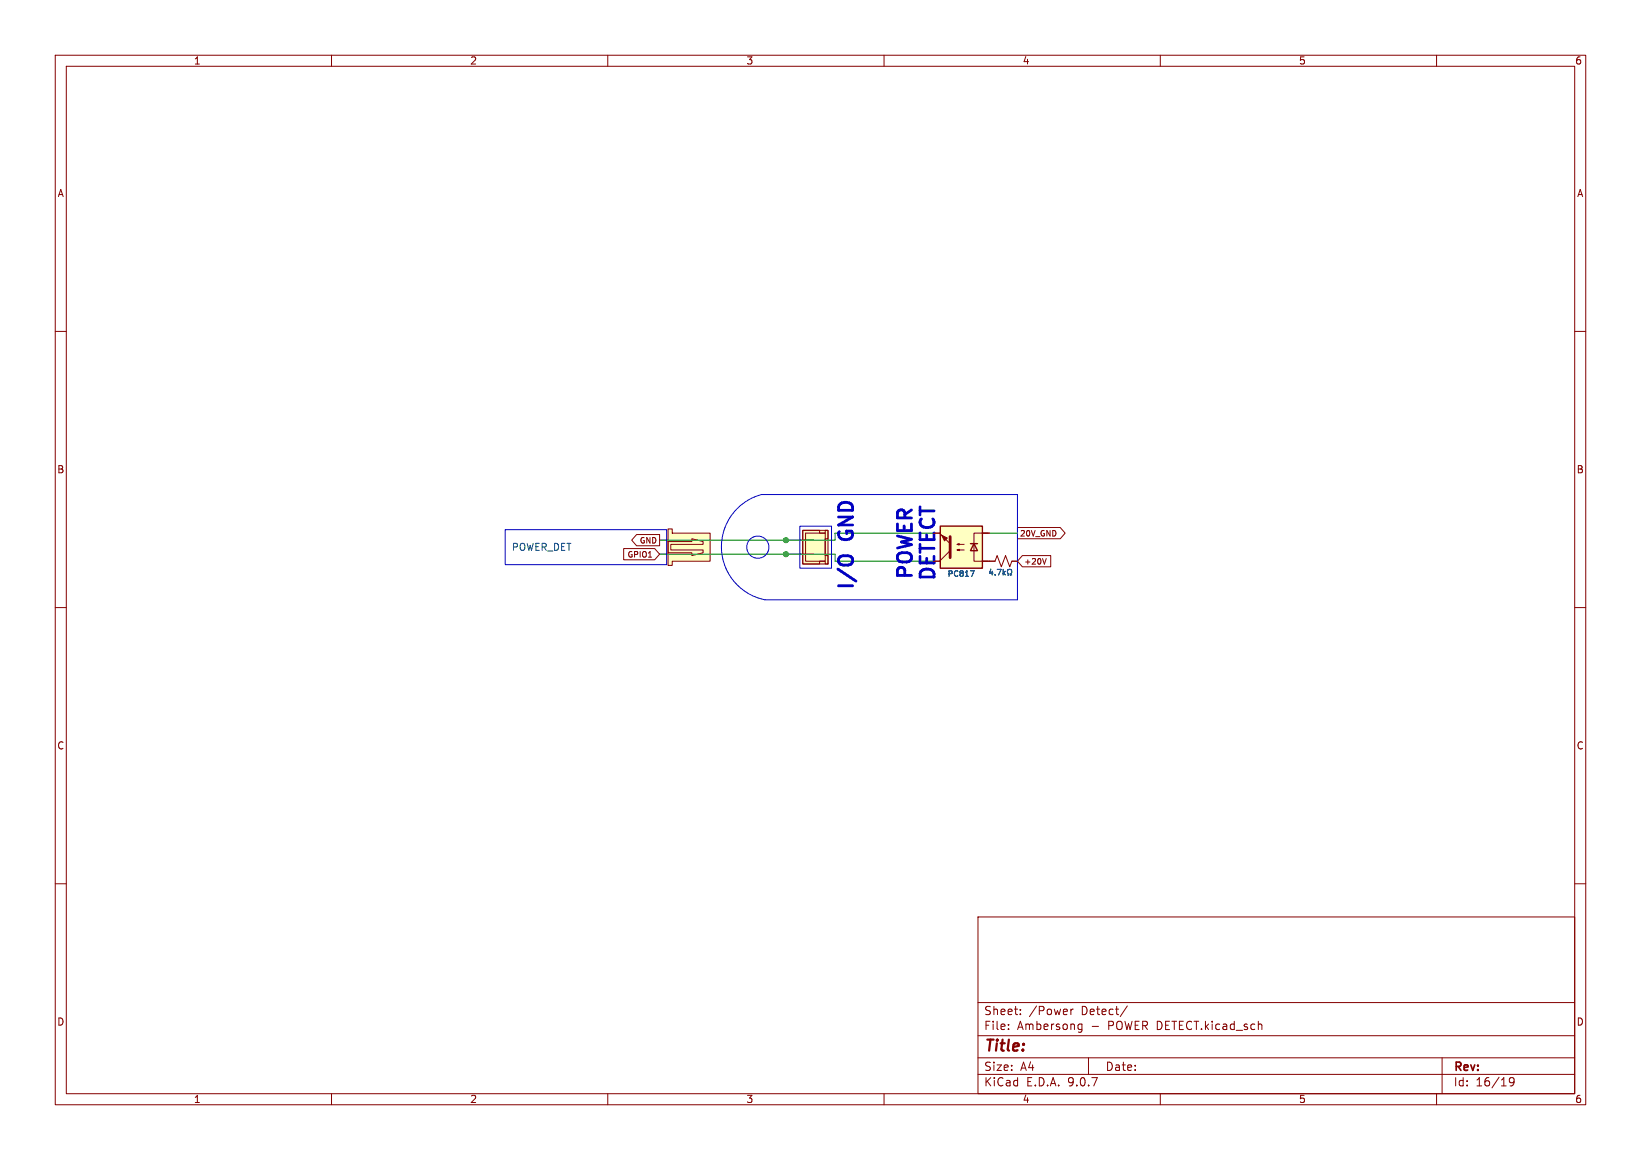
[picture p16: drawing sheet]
<svg xmlns="http://www.w3.org/2000/svg" width="297mm" height="210mm" viewBox="0 0 297 210" stroke-linecap="round" stroke-linejoin="round" font-family="sans-serif">
<defs><g id="words">
<g font-size="3.5" fill="#0000c2">
<text x="155.2" y="97.7" transform="rotate(-90 155.2 97.7)">GND</text>
<text x="155.2" y="107.2" transform="rotate(-90 155.2 107.2)">I/O</text>
<text x="165.8" y="105.3" transform="rotate(-90 165.8 105.3)">POWER</text>
</g>
<text font-size="3.5" fill="#840000" x="169.9" y="105.6" transform="rotate(-90 169.9 105.6)">DETECT</text>
<text font-size="2.8" fill="#840000" x="178" y="190.9">Title:</text>
<g font-size="2.1" fill="#840000">
<text x="178" y="184">Sheet:</text>
<text x="186.2" y="184">/Power</text>
<text x="195.7" y="184">Detect/</text>
<text x="178" y="186.7">File:</text>
<text x="184.1" y="186.7">Ambersong</text>
<text x="197.5" y="186.7">-</text>
<text x="200.7" y="186.7">POWER DETECT.kicad_sch</text>
<text x="178" y="196.9">KiCad</text>
<text x="178" y="194.1">Size:</text>
<text x="184.7" y="194.1">A4</text>
<text x="185.7" y="196.9">E.D.A.</text>
<text x="193.3" y="196.9">9.0.7</text>
<text x="200" y="194.1">Date:</text>
<text x="263" y="194.3">Rev:</text>
<text x="263" y="196.9">Id:</text>
<text x="267.1" y="196.9">16/19</text>
</g>
<g font-size="1.8" fill="#840000">
<text x="35" y="11.9">1</text>
<text x="85" y="11.9">2</text>
<text x="135" y="11.9">3</text>
<text x="185" y="11.9">4</text>
<text x="235" y="11.9">5</text>
<text x="285" y="11.9">6</text>
<text x="10.3" y="35.9">A</text>
<text x="285.3" y="35.9">A</text>
<text x="10.3" y="85.9">B</text>
<text x="285.3" y="85.9">B</text>
<text x="10.3" y="135.9">C</text>
<text x="285.3" y="135.9">C</text>
<text x="10.3" y="185.9">D</text>
<text x="285.3" y="185.9">D</text>
<text x="35" y="199.9">1</text>
<text x="85" y="199.9">2</text>
<text x="135" y="199.9">3</text>
<text x="185" y="199.9">4</text>
<text x="235" y="199.9">5</text>
<text x="285" y="199.9">6</text>
</g>
<text font-size="1.8" fill="#006464" x="92.5" y="99.9">POWER_DET</text>
<g font-size="1.4" fill="#840000">
<text x="113.4" y="101.1">GPIO1</text>
<text x="115.6" y="98.6">GND</text>
<text x="184.5" y="97.3">20V_GND</text>
<text x="185.3" y="102.4">+20V</text>
</g>
<text font-size="1.4" fill="#006464" x="171.4" y="104.6">PC817</text>
</g></defs>
<g fill="none" stroke="#840000" stroke-width=".18">
<path d="M10 10h277v190h-277zM12 12h273v186h-273zM60 10v2M110 10v2M160 10v2M210 10v2M260 10v2M10 60h2M285 60h2M10 110h2M285 110h2M10 160h2"/>
<path d="M177 166h108v32h-108zM285 160h2M60 198v2M110 198v2M160 198v2M177 194.5h108M177 191.5h108M177 187.5h108M177 181.5h108M182.5 186.3v.1M182.5 185.5v.1M184.7 183.6v.1"/>
<path d="M184.7 182.8v.1M193.8 182.7v1M194.2 182.7l-.2 .1-.2 .2M195.2 186.3h.6M195.2 185.5h.6M195.8 185.4v1.2l-.1 .2-.4 .1M197 191.5v3M204 182.1l-1.3 2M210 198v2M260 198v2M261 191.5v6.5M274 195.7l-.3 .3h-.2l-.3-.3 .1-.5 .4-.1 .3 .1a.99 .99 0 0 1-.4 1.4h-.3"/>
</g>
<path d="M170.2 95.3h7.6v7.6h-7.6z" fill="#ffffc2"/>
<path d="M172 99.7l-1.9 1.9M173.2 99.6l.4 .1v-.3l-.4 .2h1.3M173.2 98.6l.4 .1v-.3l-.4 .2h1.3M177.8 96.5h1.3M178.8 96.5h-2.5v5.1h2.5M177.8 101.6h1.3" fill="none" stroke="#840000" stroke-width=".18"/>
<path d="M170.2 95.3h7.6v7.6h-7.6zM175.6 98.4h1.3M176.3 98.4l.6 1.3h-1.3z" fill="none" stroke="#840000" stroke-width=".25"/>
<path d="M172 97.2v3.8" fill="none" stroke="#840000" stroke-width=".51"/>
<g fill="#840000" stroke="#840000" stroke-width=".18">
<path d="M170.4 96.9l1 .5-.5 .5z"/>
<path d="M170.1 96.5l1.9 1.9z"/>
</g>
<path d="M175.6 103.3h.7l-.4 1" fill="none" stroke="#006464" stroke-width=".18"/>
<g fill="#ffffc2">
<path d="M145.3 96h4.6v6.1h-4.6z"/>
<path d="M145.3 96h3v.5h1.1v-.5h.5v1.5h-.5v3.1h.5v1.5h-.5v-.5h-1.1v.5h-3z"/>
</g>
<path d="M142.2 97.8h5.1M145.3 96h4.6v6.1h-4.6zM145.3 96h3v.5h1.1v-.5h.5v1.5h-.5v3.1h.5v1.5h-.5v-.5h-1.1v.5h-3zM145.8 96.5h3.6v5.1h-3.6zM142.2 100.3h5.1M179.1 101.6h1l.4-1 .7 2 .8-2 .8 2 .3-1h1" fill="none" stroke="#840000" stroke-width=".18"/>
<path d="M179.3 103l-.2 .8h.6M179.6 103.4v.7M180.1 104v.1M180.5 103.1h.7l-.5 1M181.6 103.1v1M181.7 103.7l.2 .4M181.9 103.4l-.3 .4M182.3 104.1h.3v-.2a.43 .43 0 0 1-.2-.6 .43 .43 0 0 1 .6-.2l.1 .5-.2 .5h.2" fill="none" stroke="#006464" stroke-width=".18"/>
<path d="M120.9 95.8h.8v.7h6.8v5.1h-6.8v.8h-.8z" fill="#ffffc2"/>
<path d="M112.9 99.3h5.6l.9 1-.9 1h-5.6zM115.2 96.8h4.2v2h-4.2l-.9-1zM119.4 97.8h1.5M120.9 95.8h.8v.7h6.8v5.1h-6.8v.8h-.8zM120.9 98h4.3v-.5l2.1 .5v.6h-5.9v1h5.9v.5l-2.1 .5v-.5h-4.3zM177.8 96.5h1.3M184.1 95.5h7.8l.9 1-.9 1h-7.8zM119.4 100.3h1.5M177.8 101.6h2.3M183.1 101.6h1M185 100.6h5.2v2h-5.2l-.9-1zM189.4 101.1l-.4 1" fill="none" stroke="#840000" stroke-width=".18"/>
<g fill="none" stroke="#0000c2" stroke-width=".18">
<path d="M91.4 95.9h29.2v6.3h-29.2zM133.4 92.1a9.8 9.8 0 0 1 4.4-2.6h46.3v19.1h-45.7a9.8 9.8 0 0 1-5-16.5zM144.8 95.3h5.7v7.6h-5.7z"/>
<circle cx="137.2" cy="99.1" r="2.01"/>
</g>
<path d="M168.9 96.5h-17.8v1.3h-31.7M179.1 96.5h5M119.4 100.3h31.7v1.3h17.8" fill="none" stroke="#009600" stroke-width=".18"/>
<path d="M151.8 101.7a.85 .85 0 0 1 .8-1.1h.9a.85 .85 0 0 1 .8 1.1" fill="none" stroke="#0000c2" stroke-width=".51"/>
<path d="M175.6 103.3h.7l-.4 1M179.3 103l-.2 .8h.6M179.6 103.4v.7M180.1 104v.1M180.5 103.1h.7l-.5 1M181.6 103.1v1M181.7 103.7l.2 .4M181.9 103.4l-.3 .4M182.3 104.1h.3v-.2a.43 .43 0 0 1-.2-.6 .43 .43 0 0 1 .6-.2l.1 .5-.2 .5h.2" fill="none" stroke="#006464" stroke-width=".18"/>
<g fill="#009600" stroke="#009600" stroke-width=".18">
<circle cx="142.2" cy="97.8" r=".46"/>
<circle cx="142.2" cy="100.3" r=".46"/>
</g>
<use href="#words"/>
</svg>
